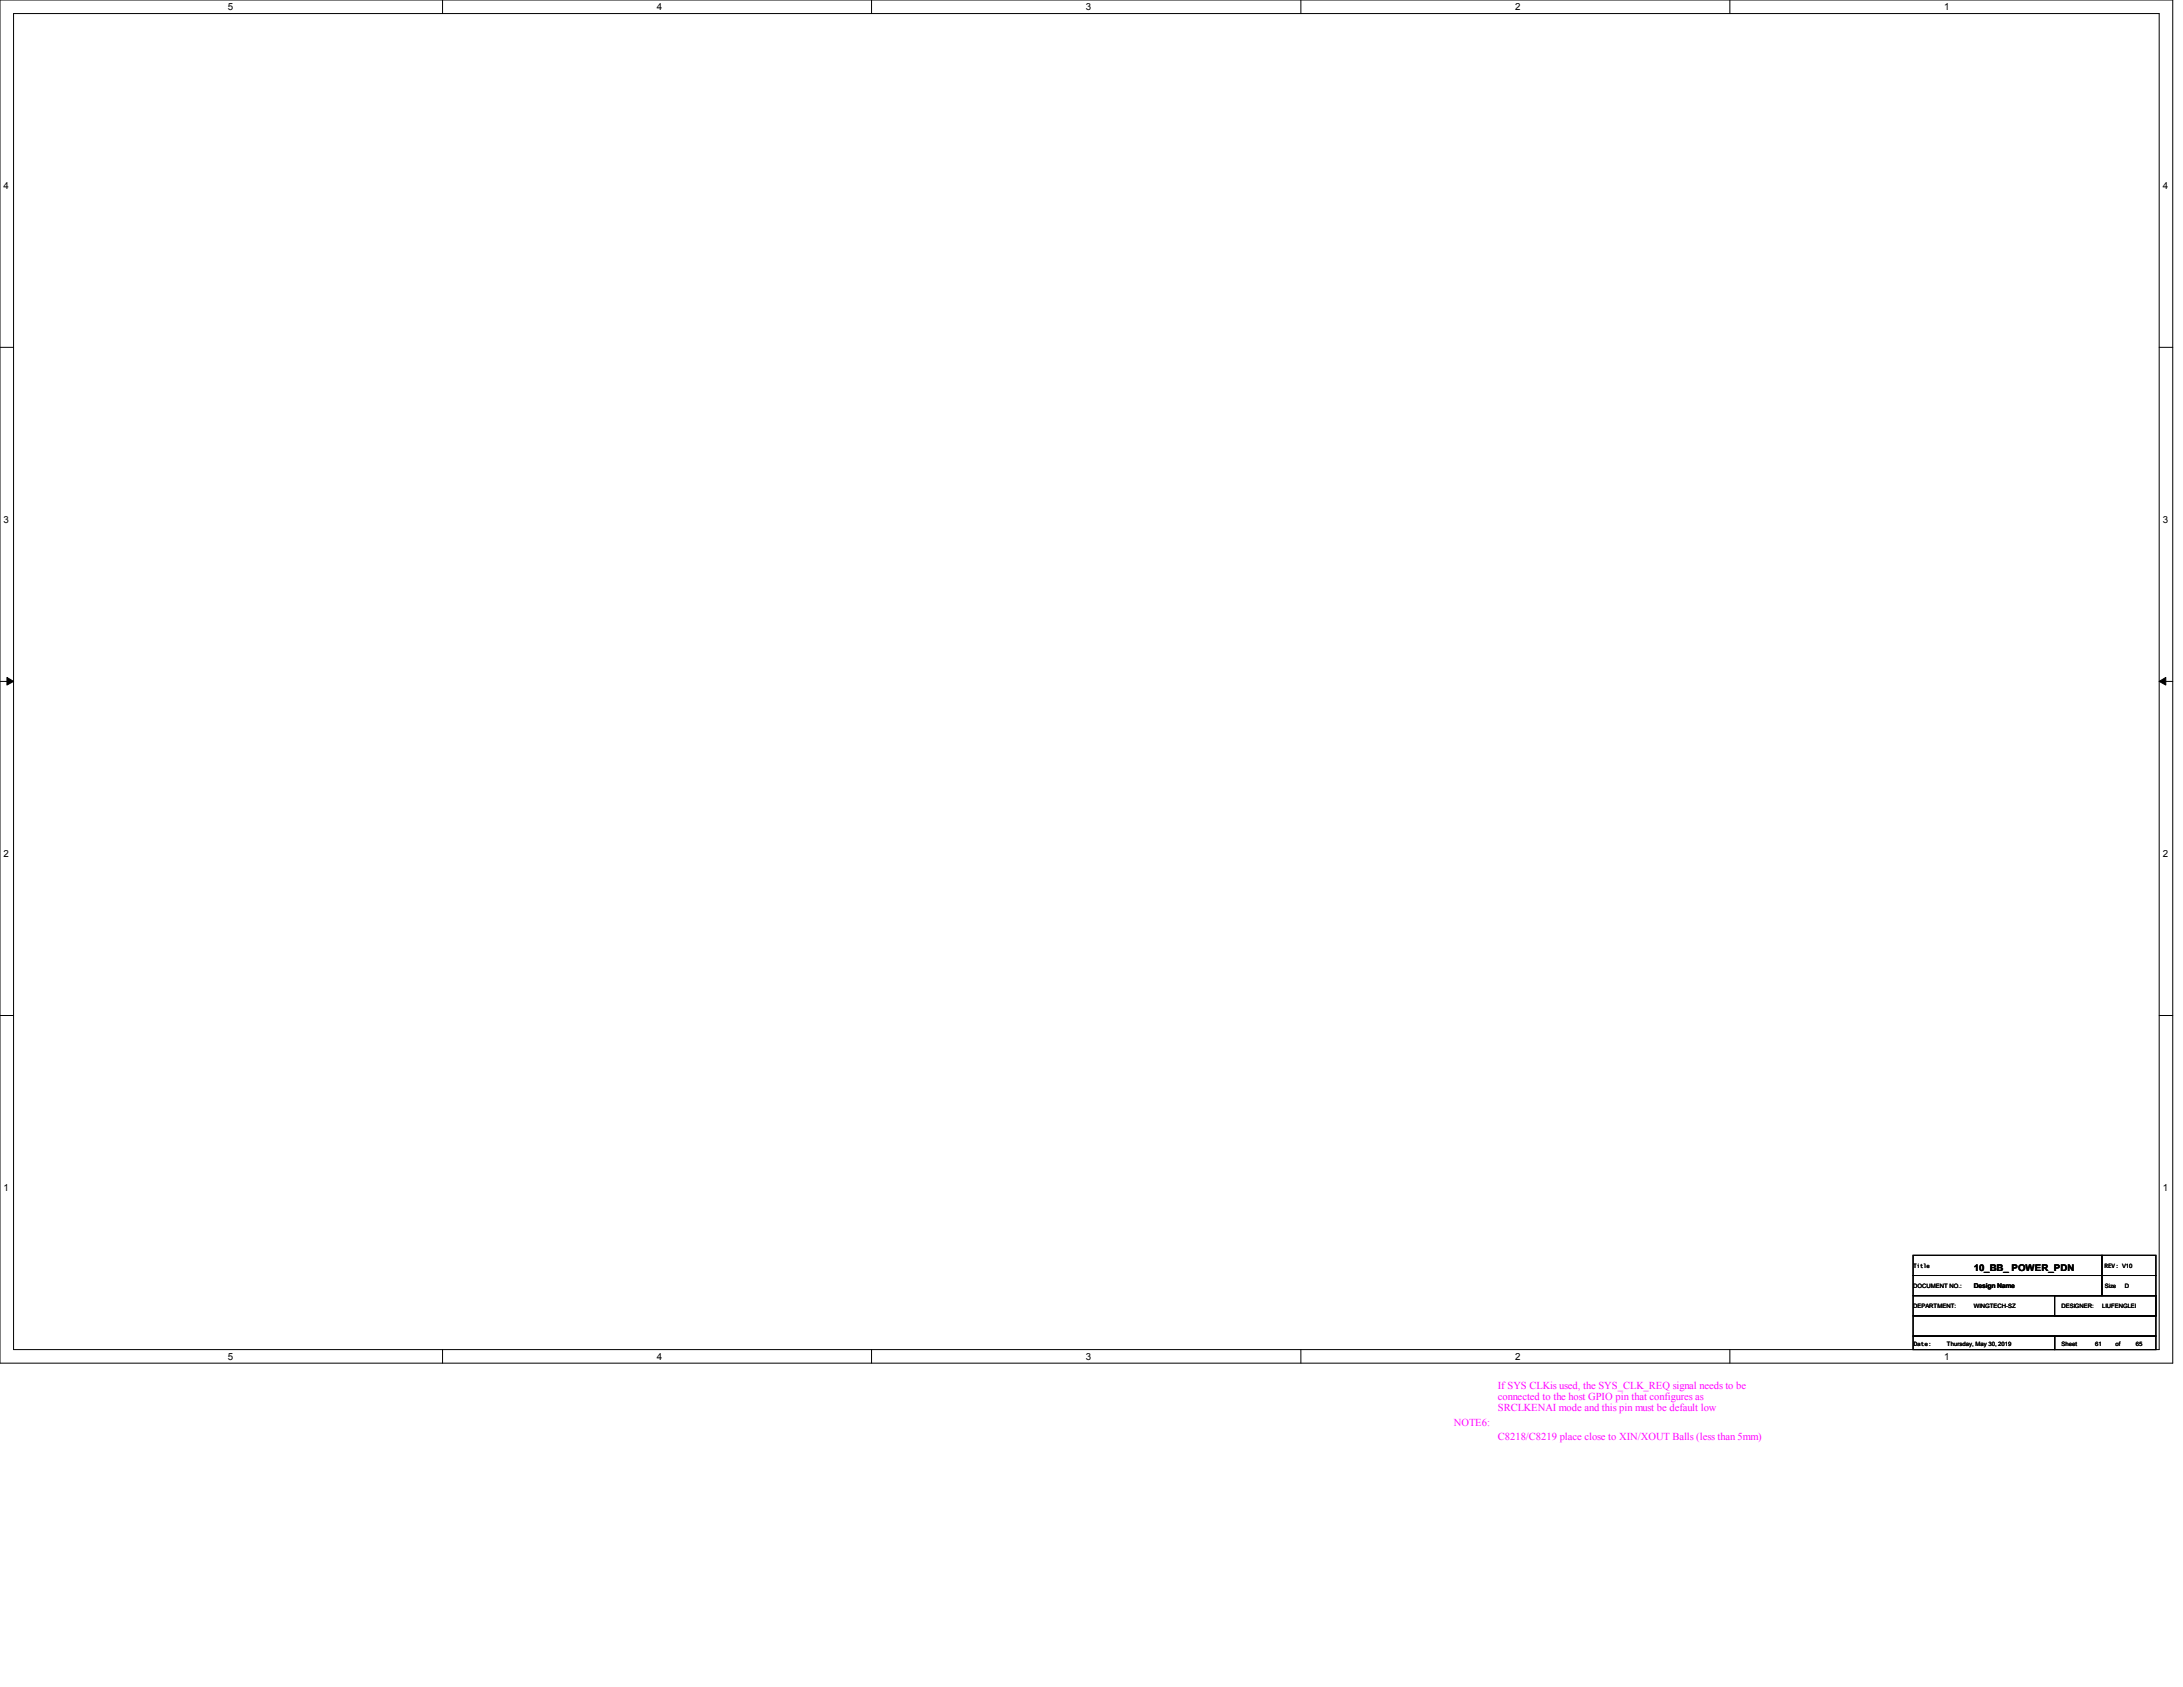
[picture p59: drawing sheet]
<svg xmlns="http://www.w3.org/2000/svg" width="279mm" height="216mm" viewBox="0 0 279 216" stroke-linecap="round" stroke-linejoin="round" font-family="sans-serif">
<defs><g id="words">
<g font-size="1.4" fill="#f0f">
<text x="191.7" y="177.8">If SYS CLKis used, the SYS_CLK_REQ signal needs to be</text>
<text x="191.7" y="179.2">connected to the host GPIO pin that configures as</text>
<text x="186.1" y="182.5">NOTE6:</text>
<text x="191.7" y="180.6">SRCLKENAI mode and this pin must be default low</text>
<text x="191.7" y="184.3">C8218/C8219 place close to XIN/XOUT Balls (less than 5mm)</text>
</g>
<g font-size="1.3">
<text x="29.2" y="1.3">5</text>
<text x="84.1" y="1.3">4</text>
<text x="139" y="1.3">3</text>
<text x="193.9" y="1.3">2</text>
<text x="248.8" y="1.3">1</text>
<text x=".5" y="24.2">4</text>
<text x="276.8" y="24.2">4</text>
<text x=".5" y="66.9">3</text>
<text x="276.8" y="66.9">3</text>
<text x=".5" y="109.7">2</text>
<text x="276.8" y="109.7">2</text>
<text x=".5" y="152.4">1</text>
<text x="276.8" y="152.4">1</text>
<text x="29.2" y="174.1">5</text>
<text x="84.1" y="174.1">4</text>
<text x="139" y="174.1">3</text>
<text x="193.9" y="174.1">2</text>
<text x="248.8" y="174.1">1</text>
</g>
<text font-size="1.2" x="252.6" y="162.6">10_BB_ POWER_PDN</text>
<g font-size=".8">
<text x="244.9" y="164.8">DOCUMENT NO.:</text>
<text x="244.9" y="167.4">DEPARTMENT:</text>
<text x="244.9" y="162.2">Title</text>
<text x="252.6" y="167.4">WINGTECH-SZ</text>
<text x="252.6" y="164.9">Design Name</text>
<text x="263.8" y="167.4">DESIGNER:</text>
<text x="269" y="167.4">LIUFENGLEI</text>
<text x="269.4" y="162.2">REV: V10</text>
<text x="269.4" y="164.8">Size</text>
<text x="272" y="164.8">D</text>
<text x="244.9" y="172.3">Date:</text>
<text x="249.2" y="172.3">Thursday, May 30, 2019</text>
<text x="263.8" y="172.3">Sheet</text>
<text x="268.2" y="172.3">61</text>
<text x="270.8" y="172.3">of</text>
<text x="273.4" y="172.3">65</text>
</g>
</g></defs>
<path d="M0 0h278.1v174.5h-278.1zM1.7 1.7h274.7v171h-274.7z" fill="none" stroke="#000" stroke-width=".13"/>
<g fill="#fff">
<path d="M29.2 .2h.6v1.4h-.6z"/>
<path d="M29.2 172.9h.6v1.4h-.6z"/>
</g>
<path d="M56.6 0v1.7M56.6 172.7v1.8" fill="none" stroke="#000" stroke-width=".13"/>
<g fill="#fff">
<path d="M84.1 .2h.7v1.4h-.7z"/>
<path d="M84.1 172.9h.7v1.4h-.7z"/>
</g>
<path d="M111.5 0v1.7M111.5 172.7v1.8" fill="none" stroke="#000" stroke-width=".13"/>
<g fill="#fff">
<path d="M139 .2h.7v1.4h-.7z"/>
<path d="M139 172.9h.7v1.4h-.7z"/>
</g>
<path d="M166.5 0v1.7M166.5 172.7v1.8" fill="none" stroke="#000" stroke-width=".13"/>
<g fill="#fff">
<path d="M193.9 .2h.7v1.4h-.7z"/>
<path d="M193.9 172.9h.7v1.4h-.7z"/>
</g>
<path d="M221.4 0v1.7M221.4 172.7v1.8" fill="none" stroke="#000" stroke-width=".13"/>
<g fill="#fff">
<path d="M248.8 .2h.7v1.4h-.7z"/>
<path d="M248.8 172.9h.7v1.4h-.7z"/>
<path d="M.5 23.1h.6v1.4h-.6z"/>
<path d="M276.8 23.1h.7v1.4h-.7z"/>
<path d="M.5 65.8h.6v1.4h-.6z"/>
<path d="M276.8 65.8h.7v1.4h-.7z"/>
</g>
<path d="M0 44.4h1.7M276.4 44.4h1.7" fill="none" stroke="#000" stroke-width=".13"/>
<g fill="#fff">
<path d="M.5 108.5h.6v1.4h-.6z"/>
<path d="M276.8 108.5h.7v1.4h-.7z"/>
</g>
<path d="M0 87.2h1.7M276.4 87.2h1.7" fill="none" stroke="#000" stroke-width=".13"/>
<path d="M.9 86.7l.8 .5-.8 .5zM276.4 87.2l.8-.5v1z" fill="#000" stroke="#000" stroke-width=".13"/>
<g fill="#fff">
<path d="M.5 151.3h.6v1.4h-.6z"/>
<path d="M276.8 151.3h.7v1.4h-.7z"/>
</g>
<path d="M0 130h1.7M276.4 130h1.7M244.9 168.4h31v2.6h-31zM244.9 165.8h31v2.6h-31zM244.9 160.7h24.1v2.5h-24.1zM244.9 163.2h24.1v2.6h-24.1zM244.9 171h18.1v1.7h-18.1zM263 171h12.9v1.7h-12.9zM263 165.8h12.9v2.6h-12.9zM269 160.7h6.9v2.5h-6.9zM269 163.2h6.9v2.6h-6.9z" fill="none" stroke="#000" stroke-width=".13"/>
<use href="#words"/>
</svg>
